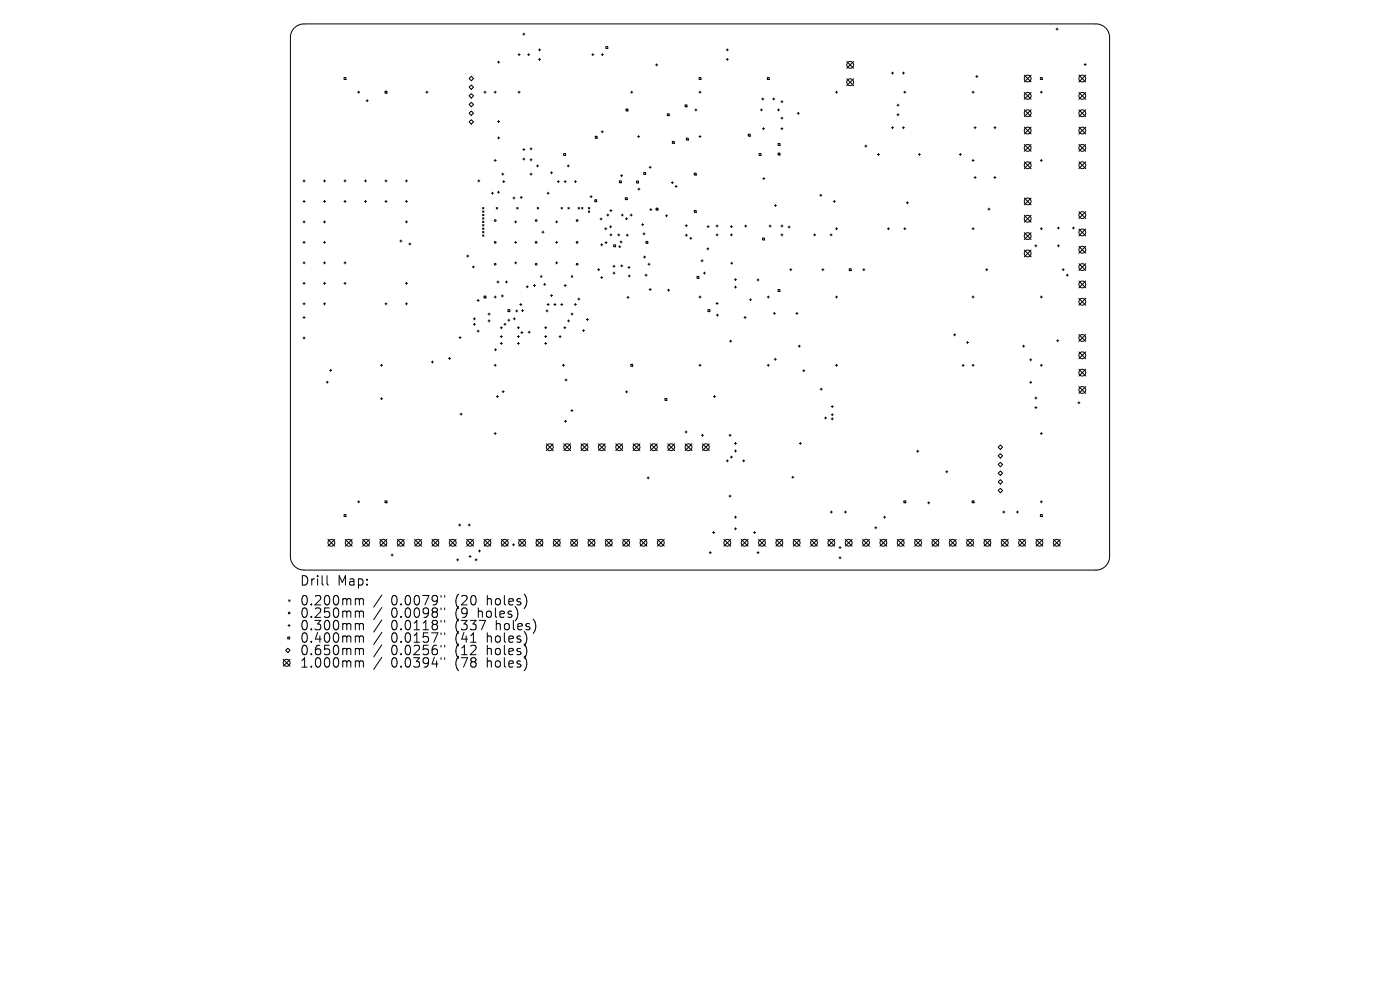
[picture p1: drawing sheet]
<svg xmlns="http://www.w3.org/2000/svg" width="297mm" height="210mm" viewBox="0 0 297 210" stroke-linecap="round" stroke-linejoin="round" font-family="sans-serif">
<defs><g id="words">
<g font-size="2.8">
<text x="63.5" y="124.5">Drill</text>
<text x="71.5" y="124.5">Map:</text>
<text x="63.5" y="128.7">0.200mm</text>
<text x="63.5" y="131.3">0.250mm</text>
<text x="83" y="128.7">0.0079&quot;</text>
<text x="83" y="131.3">0.0098&quot;</text>
<text x="96.7" y="128.7">(20</text>
<text x="96.7" y="131.3">(9</text>
<text x="101.7" y="131.3">holes)</text>
<text x="103.6" y="128.7">holes)</text>
<text x="63.5" y="134">0.300mm</text>
<text x="63.5" y="136.6">0.400mm</text>
<text x="83" y="134">0.0118&quot;</text>
<text x="83" y="136.6">0.0157&quot;</text>
<text x="96.7" y="134">(337</text>
<text x="96.7" y="136.6">(41</text>
<text x="103.6" y="136.6">holes)</text>
<text x="105.5" y="134">holes)</text>
<text x="63.5" y="139.3">0.650mm</text>
<text x="63.5" y="141.9">1.000mm</text>
<text x="83" y="139.3">0.0256&quot;</text>
<text x="83" y="141.9">0.0394&quot;</text>
<text x="96.7" y="139.3">(12</text>
<text x="96.7" y="141.9">(78</text>
<text x="103.6" y="139.3">holes)</text>
<text x="103.6" y="141.9">holes)</text>
</g>
</g></defs>
<g fill="none" stroke="#000" stroke-width=".21">
<path d="M62.5 5.9a2.9 2.9 0 0 1 2-.8h168a2.9 2.9 0 0 1 2.9 2.9v110a2.9 2.9 0 0 1-2.9 2.9h-168a2.9 2.9 0 0 1-2.9-2.9v-110a2.9 2.9 0 0 1 .9-2.1zM73 16.5h.4v.4h-.4zM75.9 19.6h.4M76.1 19.3v.5M81.7 19.4h.4v.4h-.4zM90.4 19.6h.4M90.6 19.3v.5M99.5 18.5l.5-.5 .5 .5-.5 .5zM100 16.2l.5 .5-.5 .4-.5-.4zM100 19.9l.5 .4-.5 .5-.5-.5zM102.7 19.6h.4M102.9 19.3v.5"/>
<path d="M104.8 19.6h.5M105.1 19.3v.5M105.6 13.2h.4M105.8 13v.4M109.9 19.6h.4M109.9 11.6h.4M110.1 11.4v.4M110.1 19.3v.5M110.9 7.2h.5M111.1 7v.5M111.9 11.6h.5M112.2 11.4v.4"/>
<path d="M114.3 10.6h.4M114.3 12.6h.4M114.5 10.4v.4M114.5 12.4v.4M125.5 11.6h.5M125.8 11.4v.4M127.6 11.6h.4M127.8 11.4v.4M128.5 9.9h.4v.4h-.4zM133.8 19.6h.4M134 19.3v.5M139.1 13.8h.4"/>
<path d="M139.3 13.5v.5M148.3 19.6h.4M148.3 16.5h.4v.4h-.4zM148.5 19.3v.5M154.1 10.6h.4M154.1 12.6h.4M154.3 10.4v.4M154.3 12.4v.4M162.8 16.5h.4v.4h-.4zM177.2 19.6h.5M177.5 19.3v.5M179.6 13l1.5 1.5"/>
<path d="M179.6 16.7l1.5 1.5M181.1 13l-1.5 1.5M181.1 16.7l-1.5 1.5M189.1 15.5h.5M189.3 15.3v.4M191.4 15.5h.5M191.7 15.3v.4M191.7 19.6h.5M191.9 19.3v.5M206.2 19.6h.4M206.4 19.3v.5M207 16.2h.4"/>
<path d="M207.2 16v.4M217.3 15.9l1.4 1.5M217.3 19.6l1.4 1.5M218.7 15.9l-1.4 1.5M218.7 19.6l-1.4 1.5M220.7 19.6h.4M220.7 16.5h.4v.4h-.4zM220.9 19.3v.5M224 6.2h.5M224.2 6v.4M228.9 15.9l1.4 1.5M228.9 19.6l1.4 1.5"/>
<path d="M230 13.7h.4M230.2 13.5v.4M230.3 15.9l-1.4 1.5M230.3 19.6l-1.4 1.5M64.3 38.4h.4M64.5 38.2v.4M68.6 38.4h.5M68.8 38.2v.4M73 38.4h.4M73.2 38.2v.4M77.3 38.4h.5M77.5 38.2v.4"/>
<path d="M77.7 21.4h.4M77.9 21.1v.5M81.7 38.4h.4M81.9 38.2v.4M86 38.4h.4M86.2 38.2v.4M99.5 22.2l.5-.5 .5 .5-.5 .4zM99.5 24l.5-.5 .5 .5-.5 .5zM100 25.4l.5 .5-.5 .4-.5-.4zM101.4 38.4h.4M101.6 38.2v.4M104.8 34h.5"/>
<path d="M105.1 33.8v.5M105.6 25.8h.4M105.6 29.3h.4M105.8 25.6v.4M105.8 29v.5M106.4 36.9h.5M106.6 38.5h.5M106.7 36.7v.5M106.9 38.3v.4M110.9 31.7h.5M110.9 33.7h.5M111.1 31.5v.4"/>
<path d="M111.1 33.5v.5M112.4 36.9h.5M112.4 31.6h.5M112.4 33.9h.5M112.7 31.4v.4M112.7 33.7v.4M112.7 36.7v.5M113.8 35.2h.5M114 35v.4M116.8 36.6h.4M117 36.4v.5M118.2 38.5h.5"/>
<path d="M118.5 38.3v.4M119.6 32.6h.4v.4h-.4zM119.7 38.5h.4M119.9 38.3v.4M120.3 35.2h.5M120.5 35v.4M121.9 38.5h.4M122.1 38.3v.4M126.3 28.9h.4v.4h-.4zM127.5 28h.5M127.8 27.7v.5M131.4 38.4h.4v.4h-.4z"/>
<path d="M131.7 37.3h.4M131.9 37v.5M132.8 23.1h.4v.4h-.4zM135 38.4h.5v.4h-.5zM135.2 29h.5M135.5 28.8v.4M135.5 39.9v.4M136.6 36.6h.4v.4h-.4zM137.7 35.5h.4M137.9 35.3v.4M141.6 24.1h.4v.4h-.4zM142.4 38.7h.5"/>
<path d="M142.6 30h.4v.4h-.4zM142.6 38.5v.5M143.2 39.5h.4M143.4 39.3v.5M145.3 22.2h.4v.5h-.4zM145.6 29.3h.4v.4h-.4zM147.3 36.7h.4v.4h-.4zM147.4 23.3h.4M147.6 23.1v.4M148.3 29h.4M148.5 28.8v.4M158.7 28.5h.5v.4h-.5z"/>
<path d="M161 32.6h.4v.4h-.4zM161.3 23.3h.5M161.5 23.1v.4M161.6 21h.4M161.8 27.3h.4M161.8 20.8v.4M161.8 37.9h.5M162 27.1v.4M162 37.7v.4M163.9 21h.5M164.1 20.8v.4M164.9 23.3h.5"/>
<path d="M165.1 30.4h.4v.5h-.4zM165.1 32.5h.4v.4h-.4zM165.2 23.1v.4M165.7 27.3h.4M165.7 21.6h.4M165.7 25.1h.4M165.9 21.4v.4M165.9 24.8v.5M165.9 27.1v.4M169.1 24h.5M169.4 23.8v.5M183.5 31h.4"/>
<path d="M183.7 30.8v.4M186.1 32.8h.5M186.4 32.6v.4M189.1 27.1h.5M189.3 26.9v.4M190.3 22.3h.4M190.3 24.3h.4M190.5 22.1v.4M190.5 24.1v.5M191.4 27.1h.5M191.7 26.9v.4M194.8 32.8h.5"/>
<path d="M195 32.6v.4M203.5 32.8h.5M203.7 32.6v.4M206.2 34h.4M206.4 33.8v.5M206.6 27.1h.5M206.6 37.7h.5M206.9 26.9v.4M206.9 37.4v.5M210.8 27.1h.5M210.8 37.7h.5M211.1 26.9v.4"/>
<path d="M211.1 37.4v.5M217.3 23.3l1.4 1.4M217.3 27l1.4 1.4M217.3 30.6l1.4 1.5M217.3 34.3l1.4 1.5M218.7 23.3l-1.4 1.4M218.7 27l-1.4 1.4M218.7 30.6l-1.4 1.5M218.7 34.3l-1.4 1.5M220.7 34h.4M220.9 33.8v.5M228.9 23.3l1.4 1.4"/>
<path d="M228.9 27l1.4 1.4M228.9 30.6l1.4 1.5M228.9 34.3l1.4 1.5M230.3 23.3l-1.4 1.4M230.3 27l-1.4 1.4M230.3 30.6l-1.4 1.5M230.3 34.3l-1.4 1.5M64.3 42.7h.4M64.3 47.1h.4M64.3 51.4h.4M64.3 55.8h.4M64.5 42.5v.4"/>
<path d="M64.5 46.9v.4M64.5 51.2v.4M64.5 55.5v.5M64.5 59.9v.4M68.6 42.7h.5M68.6 47.1h.5M68.6 51.4h.5M68.6 55.8h.5M68.8 42.5v.4M68.8 46.9v.4M68.8 51.2v.4M68.8 55.5v.5"/>
<path d="M68.8 59.9v.4M73 42.7h.4M73 55.8h.4M73.2 42.5v.4M73.2 55.5v.5M73.2 59.9v.4M77.3 42.7h.5M77.5 42.5v.4M81.7 42.7h.4M81.9 42.5v.4M84.8 51.1h.5M85 50.9v.4"/>
<path d="M86 42.7h.4M86 47.1h.4M86.2 42.5v.4M86.2 46.9v.4M86.2 59.9v.4M86.7 51.7h.5M87 51.5v.5M99 54.3h.4M99.2 54.1v.4M100.2 56.6h.4M100.4 56.4v.4M102.4 44l.3 .3"/>
<path d="M102.4 44.8l.3 .2M102.4 45.5l.3 .3M102.4 46.2l.3 .3M102.4 46.9l.3 .3M102.4 47.7l.3 .2M102.4 48.4l.3 .3M102.4 49.1l.3 .3M102.4 49.8l.3 .3M102.7 44l-.3 .3M102.7 44.8l-.3 .2M102.7 45.5l-.3 .3M102.7 46.2l-.3 .3"/>
<path d="M102.7 46.9l-.3 .3M102.7 47.7l-.3 .2M102.7 48.4l-.3 .3M102.7 49.1l-.3 .3M102.7 49.8l-.3 .3M104.3 41h.4M104.5 40.8v.4M105.3 44l.3 .3M105.4 59.8h.5M105.5 40.8h.5M105.6 44l-.3 .3M105.6 59.6v.4"/>
<path d="M105.7 40.6v.4M107.2 59.8h.5M107.4 59.6v.4M108.8 42h.5M109 41.8v.4M109.2 47.1h.4M109.2 51.4h.4M109.2 55.8h.4M109.4 46.9v.4M109.4 51.2v.4M109.4 55.5v.5M109.6 44l.3 .3"/>
<path d="M109.9 44l-.3 .3M110.4 41.9h.4M110.6 41.7v.4M114 44l.3 .3M114.3 44l-.3 .3M114.7 58.5l.3 .3M115 58.5l-.3 .3M115 49.2h.4M115.2 49v.5M116.1 41h.4M116.3 40.8v.4M117.9 47.1h.4"/>
<path d="M117.9 51.4h.4M117.9 55.8h.4M118.1 46.9v.4M118.1 51.2v.4M118.1 55.5v.5M119 44l.3 .3M119.3 44l-.3 .3M120.5 44l.3 .3M120.8 44l-.3 .3M121.2 58.5l.3 .3M121.5 58.5l-.3 .3M122.6 44l.3 .3"/>
<path d="M122.9 44l-.3 .3M123.4 44l.3 .3M123.7 44l-.3 .3M124.8 44l.3 .3M124.8 44.8l.3 .2M125.1 44l-.3 .3M125.1 44.8l-.3 .2M125.2 41.7h.4M125.4 41.5v.4M126.2 42.4h.4v.4h-.4zM126.8 57.2h.4M127 57v.4"/>
<path d="M127.3 46.5h.4M127.4 51.9h.5M127.4 58.9h.5M127.5 46.2v.5M127.6 51.7v.4M127.6 58.7v.4M128.3 48.5h.4M128.4 51.5h.4M128.5 48.3v.4M128.6 51.3v.4M128.7 45.6h.5M128.9 45.4v.4"/>
<path d="M129.3 48.1h.4M129.4 44.7h.4M129.4 49.8h.4M129.5 47.9v.4M129.6 44.5v.4M129.6 49.6v.4M130 56.5h.5M130 57.9h.5M130.2 51.9h.4v.4h-.4zM130.3 56.3v.4M130.3 57.7v.5M131 49.8h.5"/>
<path d="M131.3 52.3h.4M131.3 49.6v.4M131.5 52.1v.5M131.5 51.3h.5M131.7 56.4h.4M131.7 51.1v.4M131.8 45.6h.4M131.9 56.2v.4M132 45.4v.4M132.7 41.9h.4v.5h-.4zM132.7 46.4h.4M132.8 49.9h.5"/>
<path d="M132.9 46.2v.4M133.1 49.7v.4M133.2 56.7h.5M133.3 58.5h.4M133.4 56.5v.5M133.5 58.3v.4M133.7 45.6h.4M133.9 45.4v.4M135.3 40.1h.5M136.1 47.7h.5M136.3 47.4v.5M136.4 49.6h.4"/>
<path d="M136.5 54.5h.5M136.6 49.4v.4M136.7 54.3v.4M136.8 58.4h.5M137 51.2h.4v.4h-.4zM137.1 58.2v.4M137.5 56.1h.4M137.7 55.8v.5M137.9 44.5h.4M138.1 44.2v.5M139.2 44.2h.4v.4h-.4zM141.2 45.8h.4"/>
<path d="M141.4 45.6v.4M145.4 49.9h.4M145.4 47.9h.4M145.6 47.7v.4M145.6 49.7v.4M146.3 50.5h.5M146.5 50.3v.5M147.3 44.6h.4v.4h-.4zM147.9 58.6h.4v.4h-.4zM148.7 55.3h.5M148.9 55.1v.4M149.2 57.9h.5"/>
<path d="M149.4 57.7v.5M149.9 52.8h.5M150 48.1h.4M150.2 52.6v.4M150.2 47.9v.4M151.9 49.8h.4M151.9 47.9h.4M152.1 47.7v.5M152.1 49.6v.4M154.9 48.1h.5M154.9 49.8h.5M155 55.8h.5"/>
<path d="M155.2 47.9v.4M155.2 49.6v.4M155.2 55.6v.5M155.8 59.3h.4M156 59.1v.4M158 48h.4M158.2 47.7v.5M160.6 59.4h.4M160.8 59.2v.4M161.8 50.5h.4v.4h-.4zM163.2 48h.4M163.4 47.7v.5"/>
<path d="M164.3 43.6h.4M164.5 43.4v.4M165.7 49.8h.4M165.7 47.9h.4M165.9 47.7v.5M165.9 49.6v.4M167.2 48.2h.4M167.4 47.9v.5M167.5 57.2h.5M167.8 57v.4M172.6 49.8h.4M172.8 49.6v.4"/>
<path d="M173.9 41.4h.5M174.1 41.2v.4M174.4 57.2h.4M174.6 57v.4M176.1 49.8h.4M176.3 49.6v.4M176.8 42.7h.4M177 42.5v.4M177.2 48.5h.5M177.5 48.3v.4M180.2 57h.4v.4h-.4zM183 57.2h.5"/>
<path d="M183.3 57v.4M188.3 48.5h.4M188.5 48.3v.4M191.7 48.5h.5M191.9 48.3v.4M192.3 43h.4M192.5 42.8v.4M206.2 48.5h.4M206.4 48.3v.4M209.1 57.2h.4M209.3 57v.4M209.6 44.4h.4"/>
<path d="M209.8 44.1v.5M217.3 42l1.4 1.5M217.3 45.7l1.4 1.4M217.3 49.4l1.4 1.4M217.3 53l1.4 1.5M218.7 42l-1.4 1.5M218.7 45.7l-1.4 1.4M218.7 49.4l-1.4 1.4M218.7 53l-1.4 1.5M219.5 52.1h.5M219.8 51.9v.5M220.7 48.5h.4"/>
<path d="M220.9 48.3v.4M224.3 52.1h.5M224.3 48.4h.5M224.5 48.2v.4M224.5 51.9v.5M225.3 57.2h.5M225.5 57v.4M226.2 58.4h.4M226.4 58.2v.4M227.5 48.4h.4M227.7 48.2v.4M228.9 44.9l1.4 1.4"/>
<path d="M228.9 48.6l1.4 1.4M228.9 52.3l1.4 1.4M228.9 55.9l1.4 1.5M228.9 59.6l1.4 1.5M230.3 44.9l-1.4 1.4M230.3 48.6l-1.4 1.4M230.3 52.3l-1.4 1.4M230.3 55.9l-1.4 1.5M230.3 59.6l-1.4 1.5M64.3 60.1h.4M64.3 64.5h.4M64.3 67.3h.4"/>
<path d="M64.3 71.7h.4M64.5 64.2v.5M64.5 67.1v.5M64.5 71.5v.4M68.6 60.1h.5M68.6 64.5h.5M68.8 64.2v.5M69.9 78.6h.5M70.2 78.4v.4M73 60.1h.4M80.7 77.5h.5M80.9 77.3v.4"/>
<path d="M81.7 64.5h.4M81.9 64.2v.5M86 60.1h.4M86 64.5h.4M86.2 64.2v.5M91.5 76.8h.4M91.7 76.6v.4M95.2 76h.4M95.4 75.8v.5M97.4 71.6h.4M97.6 71.4v.4M100.4 67.6h.5"/>
<path d="M100.4 68.8h.5M100.6 67.4v.5M100.6 68.6v.4M101.2 63.7h.5M101.2 70.2h.5M101.4 63.5v.4M101.4 70v.5M102.7 62.8h.4v.4h-.4zM103.5 66.6h.5M103.5 68.1h.5M103.8 66.4v.4M103.8 67.9v.4"/>
<path d="M104.8 77.5h.5M104.8 63h.5M104.9 74.2h.4M105.1 62.8v.4M105.1 77.3v.4M105.1 74v.4M106.1 69.5h.5M106.1 71.4h.5M106.1 72.9h.5M106.4 62.8h.4M106.4 69.3v.4M106.4 71.2v.4"/>
<path d="M106.4 72.6v.5M106.6 62.6v.4M106.9 68.8h.4M107.1 68.6v.4M107.7 67.9h.5M107.7 65.7h.5v.4h-.5zM108 67.7v.4M108.9 67.6h.4M109.1 67.4v.5M109.4 66h.4M109.6 65.8v.4M109.8 69.5h.4"/>
<path d="M109.8 71.4h.4M109.8 72.9h.4M110 69.3v.4M110 71.2v.4M110 72.6v.5M110.3 64.6h.4M110.5 64.4v.4M110.5 70.6h.4M110.6 65.9h.5M110.7 70.3v.5M110.8 65.7v.4M111.6 60.8h.5"/>
<path d="M111.9 60.6v.4M112 70.5h.5M112.3 70.2v.5M113.2 60.6h.4M113.4 60.4v.4M115.3 60.3h.5M115.6 69.5h.4M115.6 71.4h.4M115.6 72.9h.4M115.6 60.1v.4M115.8 69.3v.4M115.8 71.2v.4"/>
<path d="M115.8 72.6v.5M115.8 66h.5M116 65.7v.5M116.1 64.6h.4M116.3 64.4v.4M116.8 62.7h.4M117 62.5v.4M117.5 64.6h.4M117.7 64.4v.4M118.6 71.4h.4M118.8 71.2v.4M119 64.6h.4"/>
<path d="M119.2 64.4v.4M119.3 77.5h.5M119.5 77.3v.4M119.6 69.5h.4M119.7 60.6h.4M119.8 69.3v.4M119.9 60.4v.4M120.4 68.1h.4M120.6 67.9v.4M121.1 66.6h.5M121.3 66.4v.4M121.9 64.6h.4"/>
<path d="M122.1 64.4v.4M122.6 63.4h.4M122.8 63.2v.5M123.6 70.1h.4M123.8 69.9v.4M124.4 67.8h.4M124.6 67.6v.4M133 63.1h.4M133.2 62.9v.4M133.8 77.3h.4v.4h-.4zM137.7 61.4h.4M137.9 61.2v.4"/>
<path d="M141.6 61.6h.5M141.8 61.3v.5M148.3 77.5h.4M148.3 63h.4M148.5 62.8v.4M148.5 77.3v.4M150.2 65.7h.4v.4h-.4zM151.9 64.4h.4M152 66.8h.4M152.1 64.2v.4M152.2 66.6v.5M154.8 72.4h.4"/>
<path d="M155 72.2v.4M155.8 60.9h.4M156 60.7v.4M157.8 67.3h.5M158.1 67.1v.5M159 63.6h.4M159.2 63.4v.4M162.8 77.5h.4M162.8 63h.4M163 62.8v.4M163 77.3v.4M164.1 66.5h.4"/>
<path d="M164.3 76.2h.4M164.3 66.3v.4M164.5 76v.4M165 61.4h.5v.4h-.5zM168.8 66.5h.5M169.1 66.3v.4M169.4 73.4h.4M169.6 73.2v.4M170.3 78.6h.4M170.5 78.4v.5M177.2 77.5h.5M177.2 63h.5"/>
<path d="M177.5 62.8v.4M177.5 77.3v.4M202.3 71h.4M202.5 70.8v.4M204.1 77.5h.4M204.3 77.3v.4M205 72.7h.5M205.3 72.4v.5M206.2 77.5h.4M206.2 63h.4M206.4 62.8v.4M206.4 77.3v.4"/>
<path d="M216.9 73.4h.5M217.1 73.2v.4M218.5 76.3h.4M218.7 76.1v.4M220.7 77.5h.4M220.7 63h.4M220.9 62.8v.4M220.9 77.3v.4M224.2 72.3h.4M224.4 72.1v.4M228.9 63.3l1.4 1.4M228.9 71l1.4 1.4"/>
<path d="M228.9 74.6l1.4 1.5M228.9 78.3l1.4 1.5M230.3 63.3l-1.4 1.4M230.3 71l-1.4 1.4M230.3 74.6l-1.4 1.5M230.3 78.3l-1.4 1.5M69.2 81.1h.4M69.4 80.9v.4M80.7 84.6h.5M80.9 84.4v.4M97.6 87.8h.4M97.8 87.6v.5"/>
<path d="M104.8 92h.5M105.1 91.7v.5M105.3 84.1h.4M105.5 83.9v.4M106.5 83.1h.5M106.7 82.9v.4M115.9 94.1l1.5 1.5M117.4 94.1l-1.5 1.5M119.6 94.1l1.4 1.5M119.8 89.4h.4M119.9 80.6h.4M120 89.1v.5"/>
<path d="M120.1 80.4v.4M121 94.1l-1.4 1.5M121.1 87.1h.4M121.3 86.9v.4M123.3 94.1l1.4 1.5M124.7 94.1l-1.4 1.5M127 94.1l1.4 1.5M128.4 94.1l-1.4 1.5M130.6 94.1l1.5 1.5M132.1 94.1l-1.5 1.5M132.7 83.1h.4M132.9 82.9v.4"/>
<path d="M134.3 94.1l1.5 1.5M135.8 94.1l-1.5 1.5M138 94.1l1.4 1.5M139.4 94.1l-1.4 1.5M141.1 84.5h.4v.4h-.4zM141.7 94.1l1.4 1.5M143.1 94.1l-1.4 1.5M145.3 91.6h.5M145.3 94.1l1.5 1.5M145.5 91.4v.5M146.8 94.1l-1.5 1.5M148.8 92.3h.4"/>
<path d="M149 92.1v.5M149 94.1l1.5 1.5M150.5 94.1l-1.5 1.5M151.4 84.1h.4M151.6 83.9v.4M154.1 97.8h.4M154.3 97.5v.5M154.7 92.3h.4M154.9 92.1v.5M154.9 97h.5M155.2 96.7v.5M155.8 94.1h.4"/>
<path d="M155.8 95.7h.4M156 93.8v.5M156 95.4v.5M157.6 97.8h.4M157.8 97.5v.5M169.6 94.1h.4M169.8 93.8v.5M174 82.6h.4M174.2 82.3v.5M174.9 88.7h.5M175.1 88.5v.4M176.3 86.2h.5"/>
<path d="M176.3 88h.5M176.3 88.9h.5M176.6 86v.5M176.6 87.8v.4M176.6 88.6v.5M194.5 95.7h.4M194.7 95.5v.4M200.9 99.9v.4M211.8 96.7l.4-.5 .5 .5-.5 .5zM211.8 98.5l.4-.4 .5 .4-.5 .5zM212.2 94.4l.5 .5-.5 .4-.4-.4zM212.2 99.9l.5 .5-.5 .5-.4-.5z"/>
<path d="M218.5 81.1h.4M218.7 80.9v.4M219.5 84.4h.5M219.5 86.5h.5M219.8 84.2v.5M219.8 86.2v.5M220.7 92h.4M220.9 91.7v.5M228.7 85.4h.4M228.9 85.2v.5M228.9 82l1.4 1.5M230.3 82l-1.4 1.5"/>
<path d="M69.6 114.4l1.4 1.5M71 114.4l-1.4 1.5M73 109.1h.4v.5h-.4zM73.3 114.4l1.4 1.5M74.7 114.4l-1.4 1.5M75.9 106.4h.4M76.1 106.2v.5M76.9 114.4l1.5 1.5M78.4 114.4l-1.5 1.5M80.6 114.4l1.5 1.5M81.7 106.2h.4v.5h-.4zM82.1 114.4l-1.5 1.5"/>
<path d="M83 117.7h.4M83.2 117.5v.5M84.3 114.4l1.4 1.5M85.7 114.4l-1.4 1.5M88 114.4l1.4 1.5M89.4 114.4l-1.4 1.5M91.6 114.4l1.5 1.5M93.1 114.4l-1.5 1.5M95.3 114.4l1.5 1.5M96.8 114.4l-1.5 1.5M96.9 118.8h.4M97.1 118.5v.5"/>
<path d="M97.3 111.4h.4M97.5 111.2v.4M99 114.4l1.4 1.5M99.3 111.4h.5M99.5 118h.4M99.6 111.2v.4M99.7 117.8v.5M100.4 114.4l-1.4 1.5M100.8 118.8h.4M101 118.5v.5M101.5 116.9h.4M101.7 116.7v.4"/>
<path d="M102.7 114.4l1.4 1.5M104.1 114.4l-1.4 1.5M106.4 114.4l1.4 1.5M107.8 114.4l-1.4 1.5M108.7 115.6h.5M108.9 115.3v.5M110 114.4l1.5 1.5M111.5 114.4l-1.5 1.5M113.7 114.4l1.5 1.5M115.2 114.4l-1.5 1.5M117.4 114.4l1.4 1.5M118.8 114.4l-1.4 1.5"/>
<path d="M121.1 114.4l1.4 1.5M122.5 114.4l-1.4 1.5M124.7 114.4l1.5 1.5M126.2 114.4l-1.5 1.5M128.4 114.4l1.5 1.5M129.9 114.4l-1.5 1.5M132.1 114.4l1.5 1.5M133.6 114.4l-1.5 1.5M135.8 114.4l1.4 1.5M137.2 114.4l-1.4 1.5M137.3 101.4h.4M137.5 101.2v.4"/>
<path d="M139.5 114.4l1.4 1.5M140.9 114.4l-1.4 1.5M150.5 117.2h.4M150.7 117v.5M151.2 113h.4M151.4 112.7v.5M153.6 114.4l1.4 1.5M154.6 105.2h.5M154.9 105v.5M155 114.4l-1.4 1.5M155.8 109.7h.4M155.8 112.2h.4"/>
<path d="M156 109.5v.4M156 112v.4M157.2 114.4l1.5 1.5M158.7 114.4l-1.5 1.5M159.9 113h.4M160.1 112.7v.5M160.6 117.2h.4M160.8 117v.5M160.9 114.4l1.5 1.5M162.4 114.4l-1.5 1.5M164.6 114.4l1.5 1.5M166.1 114.4l-1.5 1.5"/>
<path d="M168 101.2h.4M168.2 101v.5M168.3 114.4l1.4 1.5M169.7 114.4l-1.4 1.5M172 114.4l1.4 1.5M173.4 114.4l-1.4 1.5M175.6 114.4l1.5 1.5M176.1 108.6h.5M176.4 108.4v.4M177.1 114.4l-1.5 1.5M178 116.2h.4M178 118.3h.4"/>
<path d="M178.2 115.9v.5M178.2 118.1v.4M179.1 108.6h.5M179.3 114.4l1.5 1.5M179.3 108.4v.4M180.8 114.4l-1.5 1.5M183 114.4l1.4 1.5M184.4 114.4l-1.4 1.5M185.6 112h.4M185.8 111.7v.5M186.7 114.4l1.4 1.5M187.4 109.7h.5"/>
<path d="M187.7 109.5v.4M188.1 114.4l-1.4 1.5M190.4 114.4l1.4 1.5M191.7 106.2h.5v.5h-.5zM191.8 114.4l-1.4 1.5M194 114.4l1.5 1.5M195.5 114.4l-1.5 1.5M196.8 106.7h.4M197 106.4v.5M197.7 114.4l1.5 1.5M199.2 114.4l-1.5 1.5M200.6 100.1h.5"/>
<path d="M201.4 114.4l1.4 1.5M202.8 114.4l-1.4 1.5M205.1 114.4l1.4 1.5M206.2 106.2h.4v.5h-.4zM206.5 114.4l-1.4 1.5M208.7 114.4l1.5 1.5M210.2 114.4l-1.5 1.5M212.2 101.7l.5 .5-.5 .5-.4-.5zM212.2 103.6l.5 .5-.5 .4-.4-.4zM212.4 114.4l1.5 1.5M212.7 108.6h.5M212.9 108.4v.4"/>
<path d="M213.9 114.4l-1.5 1.5M215.6 108.6h.5M215.8 108.4v.4M216.1 114.4l1.5 1.5M217.6 114.4l-1.5 1.5M219.8 114.4l1.4 1.5M220.7 106.4h.4M220.7 109.1h.4v.5h-.4zM220.9 106.2v.5M221.2 114.4l-1.4 1.5M223.5 114.4l1.4 1.5M224.9 114.4l-1.4 1.5"/>
<path d="M60.1 139.9l1.4 1.4M60.6 138l.5-.5 .4 .5-.4 .4zM61 135.1h.4v.4h-.4zM61.1 132.7h.4M61.2 127.3l.3 .2M61.3 132.5v.4M61.5 127.3l-.3 .2M61.5 139.9l-1.4 1.4M69.4 122.1v1.7l.3 .3M75.7 127h.3l.2 .3M75.7 129.6h.3l.2 .3M75.7 132.3l.4 .1 .1 .2"/>
<path d="M75.7 134.9h.3l.2 .3M75.7 137.5h.3l.2 .3M76.2 127.3l.3-.3 .5 .1 .1 1.2M76.2 127.3v1M76.2 129.9v1.1M76.2 132.6v1M76.2 135.2v1M76.2 137.8v1.1M76.2 129.9l.3-.3 .5 .1 .1 1.3M76.2 132.6l.3-.3 .5 .1 .1 1.2M76.2 135.2l.3-.3 .5 .1 .1 1.2M76.2 137.8l.3-.3 .5 .1 .1 1.3"/>
<path d="M81 126.2l-1.7 2.6M81 128.9l-1.7 2.5M81 131.5l-1.7 2.6M81 134.1l-1.7 2.6M81 136.8l-1.7 2.6M81 139.4l-1.7 2.6M93.6 126.3v.4M93.6 129v.3M93.6 131.6v.4M93.6 134.2v.4M93.6 136.9v.4M93.6 139.5v.4"/>
<path d="M94.3 126.3v.4M94.3 129v.3M94.3 131.6v.4M94.3 134.2v.4M94.3 136.9v.4M94.3 139.5v.4M75.7 140.2l.4 .1 .1 .2M76.2 140.5v1M76.2 140.5l.3-.3 .5 .1 .1 1.2"/>
<circle cx="180.4" cy="13.8" r=".72"/>
<circle cx="180.4" cy="17.4" r=".72"/>
<circle cx="218" cy="16.7" r=".72"/>
<circle cx="229.6" cy="16.7" r=".72"/>
<circle cx="218" cy="27.7" r=".72"/>
<circle cx="218" cy="20.3" r=".72"/>
<circle cx="218" cy="35.1" r=".72"/>
<circle cx="218" cy="24" r=".72"/>
<circle cx="218" cy="31.4" r=".72"/>
<circle cx="229.6" cy="27.7" r=".72"/>
<circle cx="229.6" cy="20.3" r=".72"/>
<circle cx="229.6" cy="35.1" r=".72"/>
<circle cx="229.6" cy="24" r=".72"/>
<circle cx="229.6" cy="31.4" r=".72"/>
<circle cx="105.1" cy="46.8" r=".18"/>
<circle cx="105.1" cy="56.1" r=".18"/>
<circle cx="105.1" cy="51.4" r=".18"/>
<circle cx="113.7" cy="46.8" r=".18"/>
<circle cx="113.7" cy="56.1" r=".18"/>
<circle cx="113.7" cy="51.4" r=".18"/>
<circle cx="122.4" cy="46.8" r=".18"/>
<circle cx="122.4" cy="56.1" r=".18"/>
<circle cx="122.4" cy="51.4" r=".18"/>
<circle cx="218" cy="50.1" r=".72"/>
<circle cx="218" cy="42.7" r=".72"/>
<circle cx="218" cy="46.4" r=".72"/>
<circle cx="218" cy="53.8" r=".72"/>
<circle cx="229.6" cy="49.3" r=".72"/>
<circle cx="229.6" cy="45.6" r=".72"/>
<circle cx="229.6" cy="53" r=".72"/>
<circle cx="229.6" cy="56.7" r=".72"/>
<circle cx="229.6" cy="71.7" r=".72"/>
<circle cx="229.6" cy="60.3" r=".72"/>
<circle cx="229.6" cy="64" r=".72"/>
<circle cx="229.6" cy="75.4" r=".72"/>
<circle cx="229.6" cy="79" r=".72"/>
<circle cx="116.6" cy="94.9" r=".72"/>
<circle cx="120.3" cy="94.9" r=".72"/>
<circle cx="124" cy="94.9" r=".72"/>
<circle cx="127.7" cy="94.9" r=".72"/>
<circle cx="131.4" cy="94.9" r=".72"/>
<circle cx="135" cy="94.9" r=".72"/>
<circle cx="138.7" cy="94.9" r=".72"/>
<circle cx="142.4" cy="94.9" r=".72"/>
<circle cx="146.1" cy="94.9" r=".72"/>
<circle cx="149.7" cy="94.9" r=".72"/>
<circle cx="229.6" cy="82.7" r=".72"/>
<circle cx="70.3" cy="115.1" r=".72"/>
<circle cx="74" cy="115.1" r=".72"/>
<circle cx="77.7" cy="115.1" r=".72"/>
<circle cx="81.3" cy="115.1" r=".72"/>
<circle cx="85" cy="115.1" r=".72"/>
<circle cx="88.7" cy="115.1" r=".72"/>
<circle cx="92.4" cy="115.1" r=".72"/>
<circle cx="96" cy="115.1" r=".72"/>
<circle cx="99.7" cy="115.1" r=".72"/>
<circle cx="103.4" cy="115.1" r=".72"/>
<circle cx="107.1" cy="115.1" r=".72"/>
<circle cx="110.8" cy="115.1" r=".72"/>
<circle cx="114.4" cy="115.1" r=".72"/>
<circle cx="118.1" cy="115.1" r=".72"/>
<circle cx="121.8" cy="115.1" r=".72"/>
<circle cx="125.5" cy="115.1" r=".72"/>
<circle cx="129.2" cy="115.1" r=".72"/>
<circle cx="132.8" cy="115.1" r=".72"/>
<circle cx="136.5" cy="115.1" r=".72"/>
<circle cx="140.2" cy="115.1" r=".72"/>
<circle cx="154.3" cy="115.1" r=".72"/>
<circle cx="158" cy="115.1" r=".72"/>
<circle cx="161.7" cy="115.1" r=".72"/>
<circle cx="165.3" cy="115.1" r=".72"/>
<circle cx="169" cy="115.1" r=".72"/>
<circle cx="172.7" cy="115.1" r=".72"/>
<circle cx="176.4" cy="115.1" r=".72"/>
<circle cx="180" cy="115.1" r=".72"/>
<circle cx="183.7" cy="115.1" r=".72"/>
<circle cx="187.4" cy="115.1" r=".72"/>
<circle cx="191.1" cy="115.1" r=".72"/>
<circle cx="194.8" cy="115.1" r=".72"/>
<circle cx="198.4" cy="115.1" r=".72"/>
<circle cx="202.1" cy="115.1" r=".72"/>
<circle cx="205.8" cy="115.1" r=".72"/>
<circle cx="209.5" cy="115.1" r=".72"/>
<circle cx="213.2" cy="115.1" r=".72"/>
<circle cx="216.8" cy="115.1" r=".72"/>
<circle cx="220.5" cy="115.1" r=".72"/>
<circle cx="224.2" cy="115.1" r=".72"/>
<circle cx="61.4" cy="130" r=".18"/>
<circle cx="60.8" cy="140.6" r=".72"/>
</g>
<use href="#words"/>
</svg>
